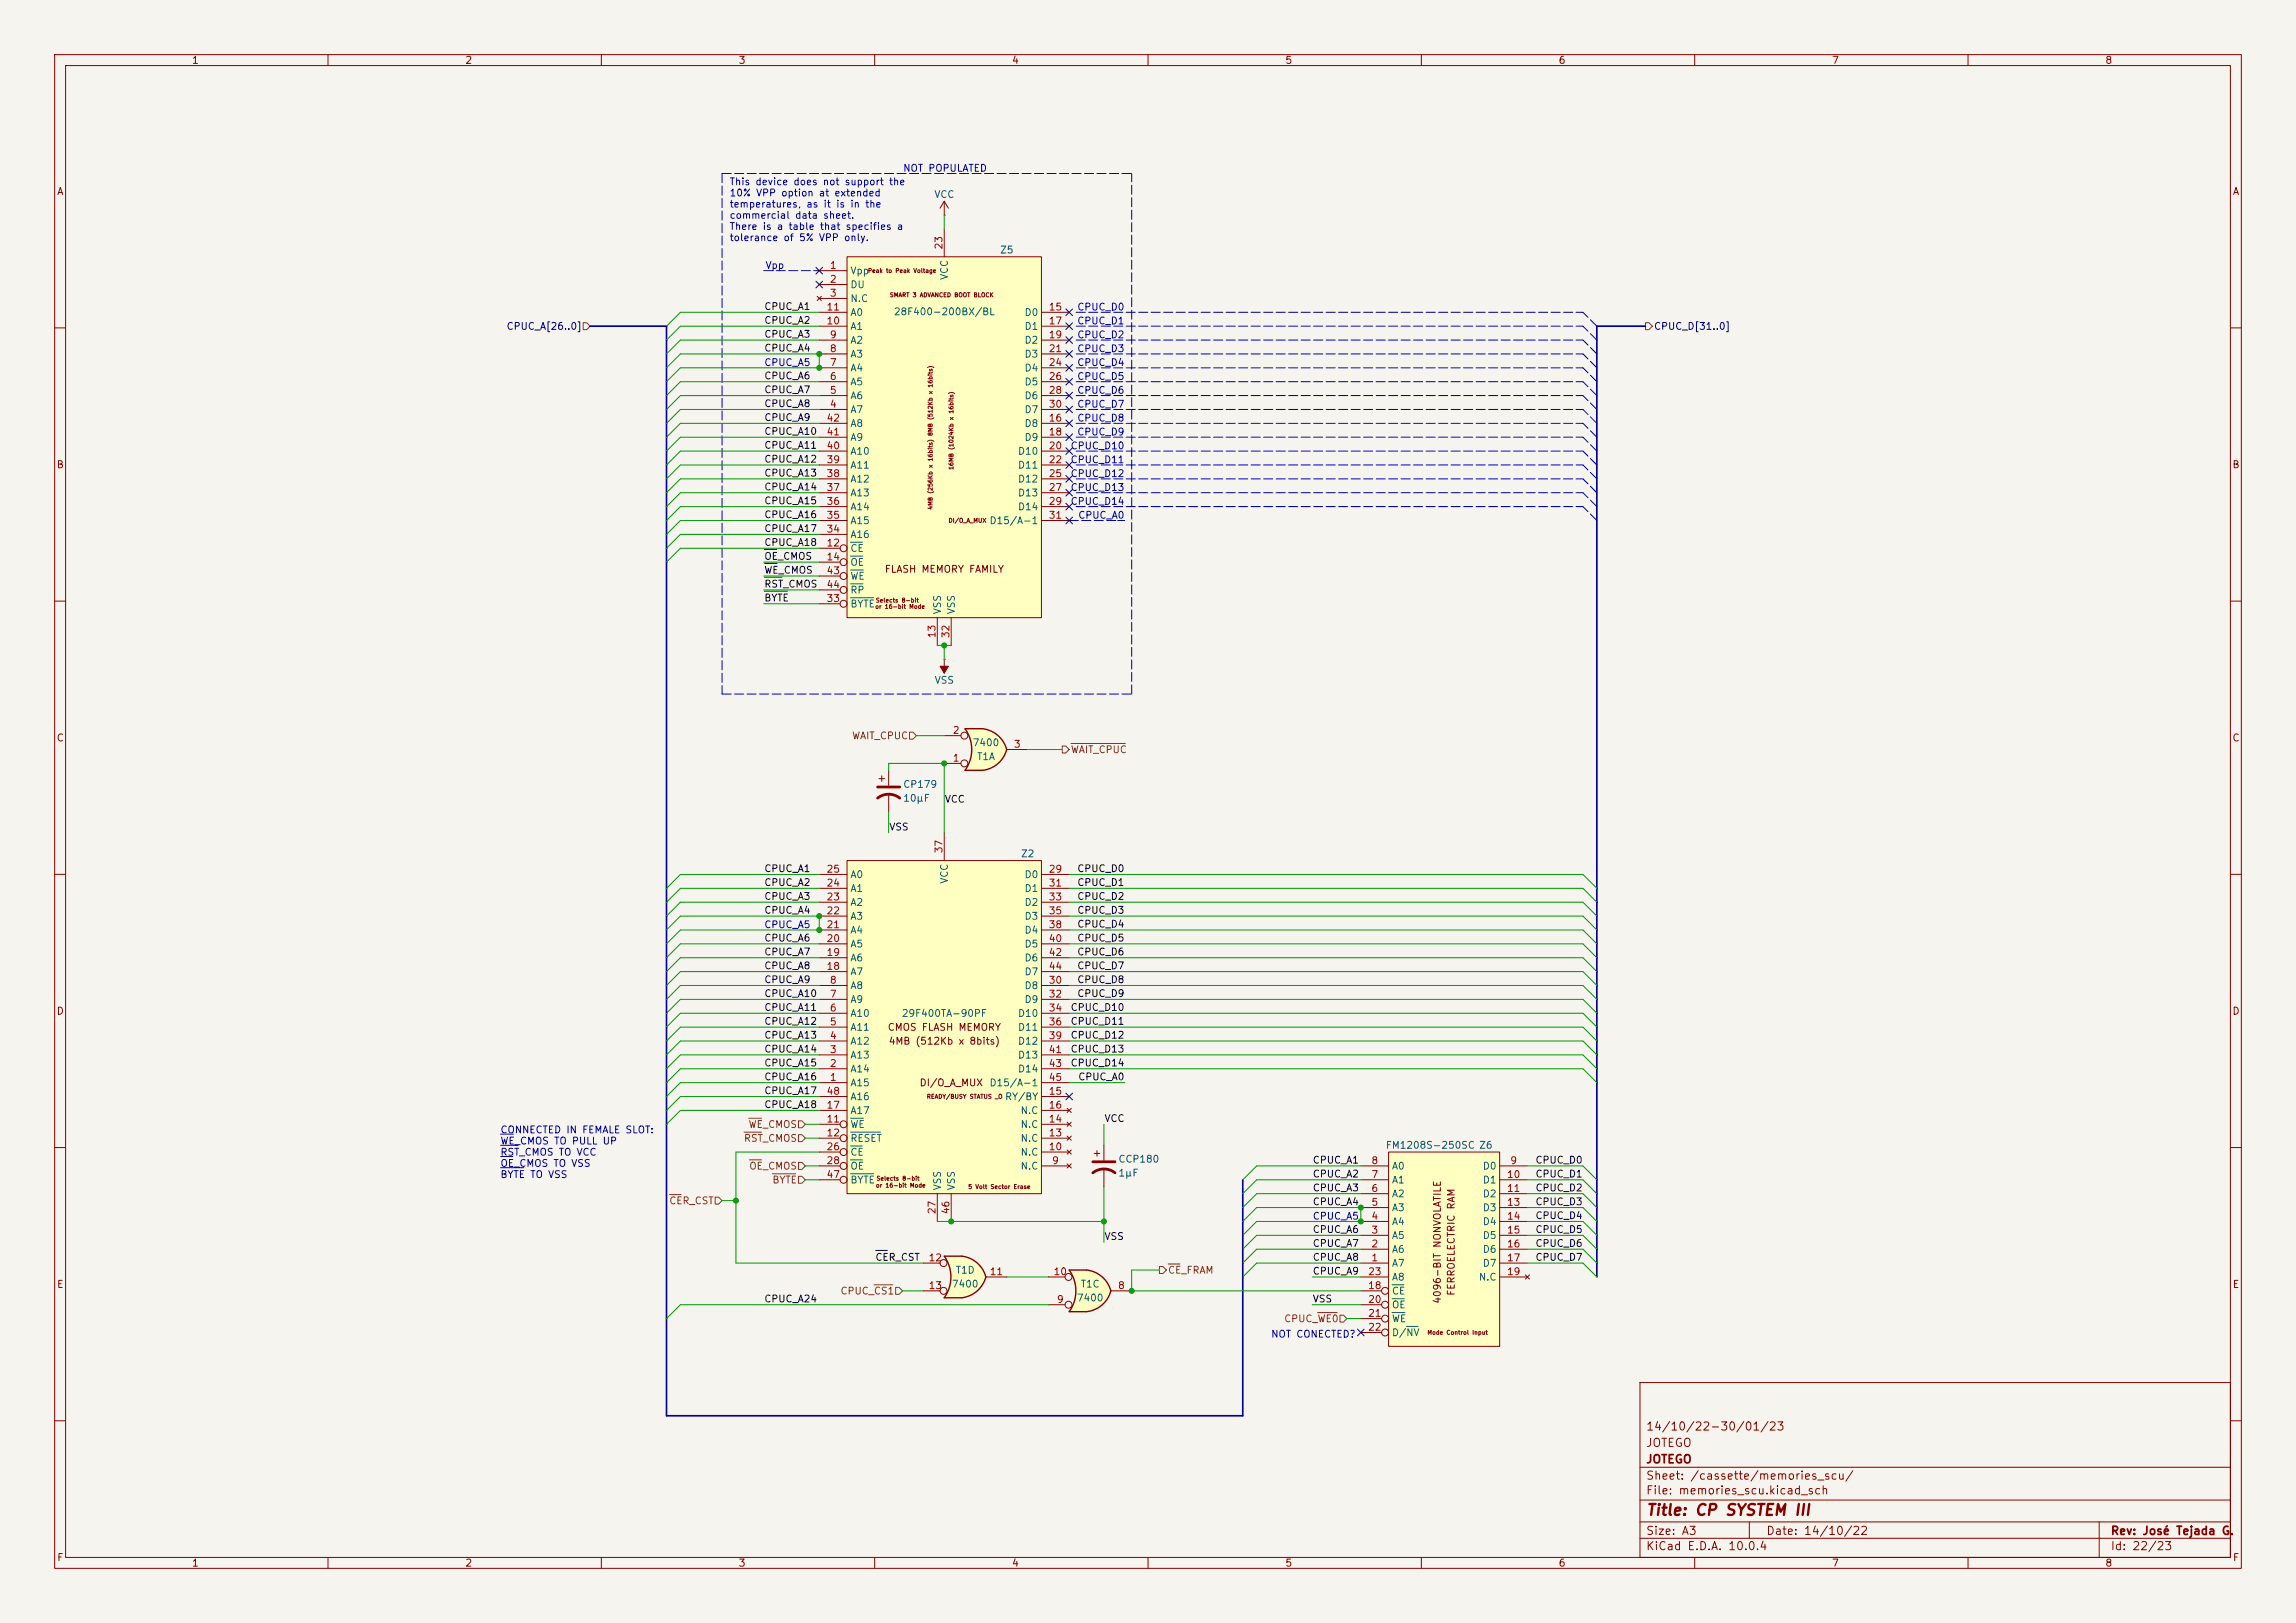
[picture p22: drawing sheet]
<svg xmlns="http://www.w3.org/2000/svg" width="420mm" height="297mm" viewBox="0 0 420 297" stroke-linecap="round" stroke-linejoin="round" font-family="sans-serif">
<defs><g id="words">
<text font-size="2" fill="#840000" x="301" y="277.8">Title: CP SYSTEM III</text>
<g font-size="1.5" fill="#840000">
<text x="301" y="262.1">14/10/22-30/01/23</text>
<text x="301" y="268.1">JOTEGO</text>
<text x="301" y="265.1">JOTEGO</text>
<text x="301" y="273.8">File: memories_scu.kicad_sch</text>
<text x="301" y="271.1">Sheet: /cassette/memories_scu/</text>
<text x="301" y="281.2">Size: A3</text>
<text x="323" y="281.2">Date: 14/10/22</text>
<text x="386" y="281.2">Rev: José Tejada G.</text>
<text x="301" y="284">KiCad E.D.A. 10.0.4</text>
<text x="386" y="284">Id: 22/23</text>
</g>
<g font-size="1.3" fill="#840000">
<text x="35" y="12">1</text>
<text x="85" y="12">2</text>
<text x="135" y="12">3</text>
<text x="185" y="12">4</text>
<text x="235" y="12">5</text>
<text x="285" y="12">6</text>
<text x="335" y="12">7</text>
<text x="385" y="12">8</text>
<text x="10.3" y="36">A</text>
<text x="408.3" y="36">A</text>
<text x="10.3" y="86">B</text>
<text x="408.2" y="86">B</text>
<text x="161.7" y="105.1">FLASH MEMORY FAMILY</text>
<text x="10.3" y="136">C</text>
<text x="408.2" y="136">C</text>
<text x="10.3" y="186">D</text>
<text x="408.2" y="186">D</text>
<text x="162.3" y="188.9">CMOS FLASH MEMORY</text>
<text x="162.5" y="191.5">4MB (512Kb x 8bits)</text>
<text x="168.1" y="199.1">DI/O_A_MUX</text>
<text x="10.3" y="236">E</text>
<text x="263.9" y="238.7" transform="rotate(-90 263.9 238.7)">4096-BIT NONVOLATILE</text>
<text x="266.4" y="237.2" transform="rotate(-90 266.4 237.2)">FERROELECTRIC RAM</text>
<text x="408.3" y="236">E</text>
<text x="10.3" y="286">F</text>
<text x="35" y="287">1</text>
<text x="85" y="287">2</text>
<text x="135" y="287">3</text>
<text x="185" y="287">4</text>
<text x="235" y="287">5</text>
<text x="285" y="287">6</text>
<text x="335" y="287">7</text>
<text x="385" y="287">8</text>
<text x="408.3" y="286">F</text>
</g>
<g font-size="1.3" fill="#0000c2">
<text x="133.3" y="34.2">This device does not support the</text>
<text x="165.1" y="31.7">NOT POPULATED</text>
<text x="133.3" y="36.3">10% VPP option at extended</text>
<text x="133.3" y="38.3">temperatures, as it is in the</text>
<text x="133.3" y="40.3">commercial data sheet.</text>
<text x="133.3" y="42.4">There is a table that specifies a</text>
<text x="133.3" y="44.4">tolerance of 5% VPP only.</text>
<text x="139.9" y="49.5">Vpp</text>
<text x="196.9" y="57.1">CPUC_D0</text>
<text x="196.9" y="59.7">CPUC_D1</text>
<text x="196.9" y="64.7">CPUC_D3</text>
<text x="196.9" y="62.2">CPUC_D2</text>
<text x="139.7" y="67.3">CPUC_A5</text>
<text x="196.9" y="69.8">CPUC_D5</text>
<text x="196.9" y="67.3">CPUC_D4</text>
<text x="196.9" y="72.4">CPUC_D6</text>
<text x="196.9" y="77.4">CPUC_D8</text>
<text x="196.9" y="74.9">CPUC_D7</text>
<text x="195.7" y="82.5">CPUC_D10</text>
<text x="196.9" y="80">CPUC_D9</text>
<text x="195.7" y="87.6">CPUC_D12</text>
<text x="195.7" y="85.1">CPUC_D11</text>
<text x="195.7" y="90.1">CPUC_D13</text>
<text x="195.7" y="92.7">CPUC_D14</text>
<text x="197.1" y="95.2">CPUC_A0</text>
<text x="139.7" y="170.2">CPUC_A5</text>
<text x="91.4" y="207.7">CONNECTED IN FEMALE SLOT:</text>
<text x="91.4" y="209.7">WE_CMOS TO PULL UP</text>
<text x="91.4" y="211.8">RST_CMOS TO VCC</text>
<text x="91.4" y="213.8">OE_CMOS TO VSS</text>
<text x="91.4" y="215.9">BYTE TO VSS</text>
<text x="240" y="223.5">CPUC_A5</text>
<text x="232.4" y="245.1">NOT CONECTED?</text>
</g>
<g font-size="1.3" fill="#006464">
<text x="170.8" y="36.5">VCC</text>
<text x="182.8" y="46.7">Z5</text>
<text x="155.4" y="50.5">Vpp</text>
<text x="155.4" y="53">DU</text>
<text x="173.7" y="51.3" transform="rotate(-90 173.7 51.3)">VCC</text>
<text x="155.4" y="55.6">N.C</text>
<text x="155.4" y="58.1">A0</text>
<text x="163.4" y="58">28F400-200BX/BL</text>
<text x="187.3" y="58.1">D0</text>
<text x="155.4" y="65.7">A3</text>
<text x="155.4" y="63.2">A2</text>
<text x="155.4" y="60.7">A1</text>
<text x="187.3" y="60.7">D1</text>
<text x="187.3" y="63.2">D2</text>
<text x="187.3" y="65.7">D3</text>
<text x="155.4" y="70.8">A5</text>
<text x="155.4" y="68.3">A4</text>
<text x="187.3" y="68.3">D4</text>
<text x="187.3" y="70.8">D5</text>
<text x="155.4" y="75.9">A7</text>
<text x="155.4" y="73.4">A6</text>
<text x="187.3" y="73.4">D6</text>
<text x="187.3" y="75.9">D7</text>
<text x="155.4" y="83.5">A10</text>
<text x="155.4" y="81">A9</text>
<text x="155.4" y="78.4">A8</text>
<text x="186.1" y="83.5">D10</text>
<text x="187.3" y="78.4">D8</text>
<text x="187.3" y="81">D9</text>
<text x="155.4" y="88.6">A12</text>
<text x="155.4" y="86.1">A11</text>
<text x="186.1" y="86.1">D11</text>
<text x="186.1" y="88.6">D12</text>
<text x="155.4" y="93.7">A14</text>
<text x="155.4" y="91.1">A13</text>
<text x="186.1" y="91.1">D13</text>
<text x="186.1" y="93.7">D14</text>
<text x="155.4" y="101.3">CE</text>
<text x="155.4" y="98.8">A16</text>
<text x="155.4" y="96.2">A15</text>
<text x="180.9" y="96.2">D15/A-1</text>
<text x="155.4" y="103.8">OE</text>
<text x="155.4" y="106.4">WE</text>
<text x="155.4" y="111.5">BYTE</text>
<text x="155.4" y="108.9">RP</text>
<text x="172.4" y="112.5" transform="rotate(-90 172.4 112.5)">VSS</text>
<text x="175" y="112.5" transform="rotate(-90 175 112.5)">VSS</text>
<text x="170.9" y="125.4">VSS</text>
<text x="177.8" y="136.9">7400</text>
<text x="178.6" y="139.4">T1A</text>
<text x="165.1" y="144.5">CP179</text>
<text x="165.1" y="147">10μF</text>
<text x="155.4" y="161">A0</text>
<text x="173.7" y="161.8" transform="rotate(-90 173.7 161.8)">VCC</text>
<text x="186.6" y="157.2">Z2</text>
<text x="187.3" y="161">D0</text>
<text x="155.4" y="166.1">A2</text>
<text x="155.4" y="163.5">A1</text>
<text x="187.3" y="163.5">D1</text>
<text x="187.3" y="166.1">D2</text>
<text x="155.4" y="173.7">A5</text>
<text x="155.4" y="171.2">A4</text>
<text x="155.4" y="168.6">A3</text>
<text x="187.3" y="168.6">D3</text>
<text x="187.3" y="171.2">D4</text>
<text x="187.3" y="173.7">D5</text>
<text x="155.4" y="178.8">A7</text>
<text x="155.4" y="176.2">A6</text>
<text x="187.3" y="176.2">D6</text>
<text x="187.3" y="178.8">D7</text>
<text x="155.4" y="183.9">A9</text>
<text x="155.4" y="181.3">A8</text>
<text x="187.3" y="181.3">D8</text>
<text x="187.3" y="183.9">D9</text>
<text x="155.4" y="191.5">A12</text>
<text x="155.4" y="188.9">A11</text>
<text x="155.4" y="186.4">A10</text>
<text x="164.8" y="186.4">29F400TA-90PF</text>
<text x="186.1" y="186.4">D10</text>
<text x="186.1" y="188.9">D11</text>
<text x="186.1" y="191.5">D12</text>
<text x="155.4" y="196.6">A14</text>
<text x="155.4" y="194">A13</text>
<text x="186.1" y="194">D13</text>
<text x="186.1" y="196.6">D14</text>
<text x="155.4" y="199.1">A15</text>
<text x="155.4" y="201.6">A16</text>
<text x="180.9" y="199.1">D15/A-1</text>
<text x="183.7" y="201.6">RY/BY</text>
<text x="155.4" y="206.7">WE</text>
<text x="155.4" y="209.3">RESET</text>
<text x="155.4" y="204.2">A17</text>
<text x="186.6" y="209.3">N.C</text>
<text x="186.6" y="206.7">N.C</text>
<text x="186.6" y="204.2">N.C</text>
<text x="155.4" y="211.8">CE</text>
<text x="155.4" y="214.3">OE</text>
<text x="186.6" y="214.3">N.C</text>
<text x="186.6" y="211.8">N.C</text>
<text x="204.5" y="213.1">CCP180</text>
<text x="204.5" y="215.6">1µF</text>
<text x="253.4" y="210.5">FM1208S-250SC Z6</text>
<text x="254.5" y="214.3">A0</text>
<text x="271.1" y="214.3">D0</text>
<text x="155.4" y="216.9">BYTE</text>
<text x="172.4" y="217.9" transform="rotate(-90 172.4 217.9)">VSS</text>
<text x="175" y="217.9" transform="rotate(-90 175 217.9)">VSS</text>
<text x="254.5" y="222">A3</text>
<text x="254.5" y="219.4">A2</text>
<text x="254.5" y="216.9">A1</text>
<text x="271.1" y="216.9">D1</text>
<text x="271.1" y="219.4">D2</text>
<text x="271.1" y="222">D3</text>
<text x="254.5" y="227">A5</text>
<text x="254.5" y="224.5">A4</text>
<text x="271.1" y="224.5">D4</text>
<text x="271.1" y="227">D5</text>
<text x="174.7" y="233.4">T1D</text>
<text x="254.5" y="232.1">A7</text>
<text x="254.5" y="229.6">A6</text>
<text x="271.1" y="229.6">D6</text>
<text x="271.1" y="232.1">D7</text>
<text x="174" y="235.9">7400</text>
<text x="196.9" y="238.5">7400</text>
<text x="197.6" y="235.9">T1C</text>
<text x="254.5" y="237.2">CE</text>
<text x="254.5" y="239.7">OE</text>
<text x="254.5" y="234.7">A8</text>
<text x="270.4" y="234.7">N.C</text>
<text x="254.5" y="242.3">WE</text>
<text x="254.5" y="244.8">D/NV</text>
</g>
<g font-size="1.3" fill="#a90000">
<text x="172.7" y="45.8" transform="rotate(-90 172.7 45.8)">23</text>
<text x="151.7" y="49.5">1</text>
<text x="151.7" y="52">2</text>
<text x="151.1" y="59.7">10</text>
<text x="151.1" y="57.1">11</text>
<text x="151.7" y="54.6">3</text>
<text x="191.7" y="57.1">15</text>
<text x="191.7" y="59.7">17</text>
<text x="151.7" y="64.7">8</text>
<text x="151.7" y="62.2">9</text>
<text x="191.7" y="62.2">19</text>
<text x="191.7" y="64.7">21</text>
<text x="151.7" y="69.8">6</text>
<text x="151.7" y="67.3">7</text>
<text x="191.7" y="67.3">24</text>
<text x="191.7" y="69.8">26</text>
<text x="151.1" y="77.4">42</text>
<text x="151.7" y="74.9">4</text>
<text x="151.7" y="72.4">5</text>
<text x="191.7" y="77.4">16</text>
<text x="191.7" y="72.4">28</text>
<text x="191.7" y="74.9">30</text>
<text x="151.1" y="82.5">40</text>
<text x="151.1" y="80">41</text>
<text x="191.7" y="80">18</text>
<text x="191.7" y="82.5">20</text>
<text x="151.1" y="87.6">38</text>
<text x="151.1" y="85.1">39</text>
<text x="191.7" y="85.1">22</text>
<text x="191.7" y="87.6">25</text>
<text x="151.1" y="95.2">35</text>
<text x="151.1" y="92.7">36</text>
<text x="151.1" y="90.1">37</text>
<text x="191.7" y="90.1">27</text>
<text x="191.7" y="92.7">29</text>
<text x="191.7" y="95.2">31</text>
<text x="151.1" y="100.3">12</text>
<text x="151.1" y="97.8">34</text>
<text x="151.1" y="102.8">14</text>
<text x="151.1" y="105.4">43</text>
<text x="151.1" y="107.9">44</text>
<text x="151.1" y="110.5">33</text>
<text x="171.4" y="116.9" transform="rotate(-90 171.4 116.9)">13</text>
<text x="174" y="116.9" transform="rotate(-90 174 116.9)">32</text>
<text x="174.2" y="134.6">2</text>
<text x="185.3" y="137.1">3</text>
<text x="174.2" y="139.7">1</text>
<text x="151.1" y="160">25</text>
<text x="172.7" y="156.3" transform="rotate(-90 172.7 156.3)">37</text>
<text x="191.7" y="160">29</text>
<text x="151.1" y="167.6">22</text>
<text x="151.1" y="165.1">23</text>
<text x="151.1" y="162.5">24</text>
<text x="191.7" y="162.5">31</text>
<text x="191.7" y="165.1">33</text>
<text x="191.7" y="167.6">35</text>
<text x="151.1" y="172.7">20</text>
<text x="151.1" y="170.2">21</text>
<text x="191.7" y="170.2">38</text>
<text x="191.7" y="172.7">40</text>
<text x="151.1" y="177.8">18</text>
<text x="151.1" y="175.2">19</text>
<text x="191.7" y="175.2">42</text>
<text x="191.7" y="177.8">44</text>
<text x="151.7" y="185.4">6</text>
<text x="151.7" y="182.9">7</text>
<text x="151.7" y="180.3">8</text>
<text x="191.7" y="180.3">30</text>
<text x="191.7" y="182.9">32</text>
<text x="191.7" y="185.4">34</text>
<text x="151.7" y="190.5">4</text>
<text x="151.7" y="187.9">5</text>
<text x="191.7" y="187.9">36</text>
<text x="191.7" y="190.5">39</text>
<text x="151.7" y="195.6">2</text>
<text x="151.7" y="193">3</text>
<text x="191.7" y="193">41</text>
<text x="191.7" y="195.6">43</text>
<text x="151.1" y="203.2">17</text>
<text x="151.1" y="200.6">48</text>
<text x="151.7" y="198.1">1</text>
<text x="191.7" y="200.6">15</text>
<text x="191.7" y="203.2">16</text>
<text x="191.7" y="198.1">45</text>
<text x="151.1" y="205.7">11</text>
<text x="151.1" y="208.3">12</text>
<text x="191.7" y="208.3">13</text>
<text x="191.7" y="205.7">14</text>
<text x="151.1" y="210.8">26</text>
<text x="151.1" y="213.3">28</text>
<text x="151.1" y="215.9">47</text>
<text x="191.7" y="210.8">10</text>
<text x="192.3" y="213.3">9</text>
<text x="250.8" y="215.9">7</text>
<text x="250.8" y="213.3">8</text>
<text x="275.5" y="215.9">10</text>
<text x="276.2" y="213.3">9</text>
<text x="250.8" y="221">5</text>
<text x="250.8" y="218.4">6</text>
<text x="275.5" y="218.4">11</text>
<text x="275.5" y="221">13</text>
<text x="171.4" y="222.3" transform="rotate(-90 171.4 222.3)">27</text>
<text x="174" y="222.3" transform="rotate(-90 174 222.3)">46</text>
<text x="250.8" y="226">3</text>
<text x="250.8" y="223.5">4</text>
<text x="275.5" y="223.5">14</text>
<text x="275.5" y="226">15</text>
<text x="169.8" y="231.1">12</text>
<text x="180.9" y="233.7">11</text>
<text x="192.6" y="233.7">10</text>
<text x="250.1" y="233.7">23</text>
<text x="250.8" y="231.1">1</text>
<text x="250.8" y="228.6">2</text>
<text x="275.5" y="228.6">16</text>
<text x="275.5" y="231.1">17</text>
<text x="275.5" y="233.7">19</text>
<text x="169.8" y="236.2">13</text>
<text x="193.2" y="238.7">9</text>
<text x="204.4" y="236.2">8</text>
<text x="250.1" y="236.2">18</text>
<text x="250.1" y="238.7">20</text>
<text x="250.1" y="241.3">21</text>
<text x="250.1" y="243.8">22</text>
</g>
<g font-size="1.3" fill="#0f0f0f">
<text x="139.7" y="57">CPUC_A1</text>
<text x="139.7" y="59.6">CPUC_A2</text>
<text x="139.7" y="62.1">CPUC_A3</text>
<text x="139.7" y="64.6">CPUC_A4</text>
<text x="139.7" y="69.7">CPUC_A6</text>
<text x="139.7" y="74.8">CPUC_A8</text>
<text x="139.7" y="72.3">CPUC_A7</text>
<text x="139.7" y="77.3">CPUC_A9</text>
<text x="139.7" y="79.9">CPUC_A10</text>
<text x="139.7" y="82.4">CPUC_A11</text>
<text x="139.7" y="85">CPUC_A12</text>
<text x="139.7" y="87.5">CPUC_A13</text>
<text x="139.7" y="90">CPUC_A14</text>
<text x="139.7" y="92.6">CPUC_A15</text>
<text x="139.7" y="95.1">CPUC_A16</text>
<text x="139.7" y="97.7">CPUC_A17</text>
<text x="139.7" y="100.2">CPUC_A18</text>
<text x="139.7" y="105.3">WE_CMOS</text>
<text x="139.7" y="107.8">RST_CMOS</text>
<text x="139.7" y="102.7">OE_CMOS</text>
<text x="139.7" y="110.4">BYTE</text>
<text x="172.7" y="147.2">VCC</text>
<text x="162.6" y="152.3">VSS</text>
<text x="139.7" y="159.9">CPUC_A1</text>
<text x="196.9" y="159.9">CPUC_D0</text>
<text x="139.7" y="162.4">CPUC_A2</text>
<text x="139.7" y="165">CPUC_A3</text>
<text x="139.7" y="167.5">CPUC_A4</text>
<text x="196.9" y="167.5">CPUC_D3</text>
<text x="196.9" y="162.4">CPUC_D1</text>
<text x="196.9" y="165">CPUC_D2</text>
<text x="139.7" y="172.6">CPUC_A6</text>
<text x="196.9" y="170.1">CPUC_D4</text>
<text x="196.9" y="172.6">CPUC_D5</text>
<text x="139.7" y="175.1">CPUC_A7</text>
<text x="139.7" y="177.7">CPUC_A8</text>
<text x="196.9" y="177.7">CPUC_D7</text>
<text x="196.9" y="175.1">CPUC_D6</text>
<text x="139.7" y="185.3">CPUC_A11</text>
<text x="139.7" y="182.8">CPUC_A10</text>
<text x="139.7" y="180.2">CPUC_A9</text>
<text x="195.7" y="185.3">CPUC_D10</text>
<text x="196.9" y="180.2">CPUC_D8</text>
<text x="196.9" y="182.8">CPUC_D9</text>
<text x="139.7" y="190.4">CPUC_A13</text>
<text x="139.7" y="187.8">CPUC_A12</text>
<text x="195.7" y="187.8">CPUC_D11</text>
<text x="195.7" y="190.4">CPUC_D12</text>
<text x="139.7" y="198">CPUC_A16</text>
<text x="139.7" y="195.5">CPUC_A15</text>
<text x="139.7" y="192.9">CPUC_A14</text>
<text x="195.7" y="192.9">CPUC_D13</text>
<text x="195.7" y="195.5">CPUC_D14</text>
<text x="197.1" y="198">CPUC_A0</text>
<text x="139.7" y="200.5">CPUC_A17</text>
<text x="139.7" y="203.1">CPUC_A18</text>
<text x="201.9" y="205.6">VCC</text>
<text x="240" y="215.8">CPUC_A2</text>
<text x="240" y="213.2">CPUC_A1</text>
<text x="280.8" y="213.2">CPUC_D0</text>
<text x="280.8" y="215.8">CPUC_D1</text>
<text x="240" y="218.3">CPUC_A3</text>
<text x="240" y="220.9">CPUC_A4</text>
<text x="280.8" y="218.3">CPUC_D2</text>
<text x="280.8" y="220.9">CPUC_D3</text>
<text x="201.9" y="227.2">VSS</text>
<text x="240" y="225.9">CPUC_A6</text>
<text x="280.8" y="223.4">CPUC_D4</text>
<text x="280.8" y="225.9">CPUC_D5</text>
<text x="160" y="231">CER_CST</text>
<text x="240" y="231">CPUC_A8</text>
<text x="240" y="233.6">CPUC_A9</text>
<text x="240" y="228.5">CPUC_A7</text>
<text x="280.8" y="231">CPUC_D7</text>
<text x="280.8" y="228.5">CPUC_D6</text>
<text x="139.7" y="238.6">CPUC_A24</text>
<text x="240" y="238.6">VSS</text>
</g>
<g font-size="1.3" fill="#000084">
<text x="92.6" y="60.7">CPUC_A[26..0]</text>
<text x="302.5" y="60.7">CPUC_D[31..0]</text>
</g>
<g font-size="1.3" fill="#725600">
<text x="155.8" y="135.6">WAIT_CPUC</text>
<text x="195.8" y="138.1">WAIT_CPUC</text>
<text x="136" y="209.3">RST_CMOS</text>
<text x="136.8" y="206.7">WE_CMOS</text>
<text x="136.9" y="214.3">OE_CMOS</text>
<text x="122.3" y="220.7">CER_CST</text>
<text x="141.2" y="216.9">BYTE</text>
<text x="213.6" y="233.4">CE_FRAM</text>
<text x="153.6" y="237.2">CPUC_CS1</text>
<text x="234.8" y="242.3">CPUC_WE0</text>
</g>
<g font-size=".8" fill="#840000">
<text x="158.7" y="50.1">Peak to Peak Voltage</text>
<text x="162.7" y="54.6">SMART 3 ADVANCED BOOT BLOCK</text>
<text x="174.6" y="86.1" transform="rotate(-90 174.6 86.1)">16MB (1024Kb x 16bits)</text>
<text x="170.8" y="93.4" transform="rotate(-90 170.8 93.4)">4MB (256Kb x 16bits) 8MB (512Kb x 16bits)</text>
<text x="173.4" y="95.8">DI/O_A_MUX</text>
<text x="160" y="111.6">or 16-bit Mode</text>
<text x="160.1" y="110.4">Selects 8-bit</text>
<text x="169.4" y="201.2">READY/BUSY STATUS _O</text>
<text x="160.1" y="217.5">or 16-bit Mode</text>
<text x="160.2" y="216.2">Selects 8-bit</text>
<text x="177" y="217.8">5 Volt Sector Erase</text>
<text x="261" y="244.4">Mode Control Input</text>
</g>
</g></defs>
<path d="M0 0h420v297h-420z" fill="#f5f4ef" stroke="#f5f4ef" stroke-width=".18"/>
<g fill="none" stroke="#840000" stroke-width=".18">
<path d="M10 10h400v277h-400zM12 12h396v273h-396zM60 10v2M110 10v2M160 10v2M210 10v2M260 10v2M310 10v2M360 10v2M10 60h2M408 60h2M10 110h2"/>
<path d="M408 110h2M10 160h2M408 160h2M10 210h2M408 210h2M300 253h108v32h-108zM10 260h2M300 278.5h108M300 274.5h108M300 268.5h108M320 278.5v3M384 278.5v6.5"/>
<path d="M408 260h2M60 285v2M110 285v2M160 285v2M210 285v2M260 285v2M300 281.5h108M310 285v2M360 285v2"/>
</g>
<path d="M254 210.8h20.3v35.6h-20.3z" fill="#ffffc2"/>
<g fill="none" stroke="#840000" stroke-width=".18">
<path d="M248.9 218.4h5.1M248.9 215.9h5.1M248.9 213.4h5.1M254 210.8h20.3v35.6h-20.3zM274.3 218.4h5.1M274.3 215.9h5.1M274.3 213.4h5.1M248.9 231.1h5.1M248.9 228.6h5.1M248.9 226.1h5.1M248.9 223.5h5.1M248.9 221h5.1"/>
<path d="M248.9 236.2h3.8M248.9 233.7h5.1M248.9 238.8h3.8M274.3 231.1h5.1M274.3 228.6h5.1M274.3 226.1h5.1M274.3 223.5h5.1M274.3 221h5.1M274.3 233.7h5.1M279 233.3l.8 .8M279.8 233.3l-.8 .8M248.9 241.3h3.8"/>
<path d="M248.9 243.8h3.8"/>
<circle cx="253.4" cy="236.2" r=".63"/>
<circle cx="253.4" cy="238.8" r=".63"/>
<circle cx="253.4" cy="241.3" r=".63"/>
<circle cx="253.4" cy="243.8" r=".63"/>
</g>
<path d="M254.6 235.1h2.2M254.6 237.7h2.3M254.6 240.2h2.4M257.2 242.7h2.2" fill="none" stroke="#006464" stroke-width=".18"/>
<path d="M176.5 133.4h3.2M176.5 141h3.2" fill="none" stroke="#ffffc2" stroke-width=".18"/>
<g fill="#ffffc2" stroke="#ffffc2" stroke-width=".18">
<path d="M179.7 133.3a5.2 5.2 0 0 1 4.4 3.9l-5 1.3z"/>
<path d="M179.2 135.9l4.9 1.3a5.1 5.1 0 0 1-4.4 3.8z"/>
</g>
<path d="M176.5 133.4h3.2v7.6h-3.2a6.6 6.6 0 0 0 0-7.6z" fill="#ffffc2"/>
<path d="M176.5 133.4h3.2a5.2 5.2 0 0 1 4.4 3.8 5.2 5.2 0 0 1-4.4 3.8h-3.2a6.6 6.6 0 0 0 0-7.6z" fill="none" stroke="#840000" stroke-width=".25"/>
<g fill="none" stroke="#840000" stroke-width=".18">
<path d="M172.7 139.7h3.1M172.7 134.6h3.1M184.1 137.2h3.9"/>
<circle cx="176.4" cy="139.7" r=".63"/>
<circle cx="176.4" cy="134.6" r=".63"/>
</g>
<path d="M154.9 157.5h35.6v60.9h-35.6z" fill="#ffffc2"/>
<g fill="none" stroke="#840000" stroke-width=".18">
<path d="M154.9 157.5h35.6v60.9h-35.6zM160.8 142.5h1M161.3 142v1M162.6 141v2.8M162.6 145.3v3.3M172.7 152.4v5.1M149.9 177.8h5M149.9 175.3h5M149.9 172.7h5M149.9 170.2h5M149.9 167.6h5M149.9 165.1h5"/>
<path d="M149.9 162.6h5M149.9 160h5M190.5 177.8h5.1M190.5 175.3h5.1M190.5 172.7h5.1M190.5 170.2h5.1M190.5 167.6h5.1M190.5 165.1h5.1M190.5 162.6h5.1M190.5 160h5.1M149.9 198.1h5M149.9 195.6h5"/>
<path d="M149.9 193h5M149.9 190.5h5M149.9 188h5M149.9 185.4h5M149.9 182.9h5M149.9 180.3h5M190.5 198.1h5.1M190.5 195.6h5.1M190.5 193h5.1M190.5 190.5h5.1M190.5 188h5.1M190.5 185.4h5.1"/>
<path d="M190.5 182.9h5.1M190.5 180.3h5.1M149.9 213.4h3.8M149.9 210.8h3.8M149.9 205.7h3.8M149.9 208.3h3.8M149.9 200.7h5M149.9 203.2h5M149.9 215.9h3.8M171.4 218.4v5.1M174 218.4v5.1M190.5 213.4h5.1"/>
<path d="M190.5 210.8h5.1M190.5 205.7h5.1M190.5 208.3h5.1M190.5 200.7h5.1M190.5 203.2h5.1M195.2 213l.8 .7M195.2 210.4l.8 .8M195.2 207.9l.8 .8M195.2 205.4l.8 .7M195.2 202.8l.8 .8M196 213l-.8 .7M196 210.4l-.8 .8"/>
<path d="M196 207.9l-.8 .8M196 205.4l-.8 .7M196 202.8l-.8 .8"/>
<circle cx="154.3" cy="205.7" r=".63"/>
<circle cx="154.3" cy="213.4" r=".63"/>
<circle cx="154.3" cy="208.3" r=".63"/>
<circle cx="154.3" cy="210.8" r=".63"/>
<circle cx="154.3" cy="215.9" r=".63"/>
</g>
<path d="M155.6 204.6h2.3M155.6 207.2h5.5M155.6 209.7h2.1M155.6 212.3h2.2M155.6 214.8h4.2" fill="none" stroke="#006464" stroke-width=".18"/>
<path d="M160.5 146.1a3.3 3.3 0 0 1 4.1 0M160.5 144h4.1" fill="none" stroke="#840000" stroke-width=".51"/>
<path d="M154.9 47h35.6v66h-35.6z" fill="#ffffc2"/>
<g fill="none" stroke="#840000" stroke-width=".18">
<path d="M172.7 39.4h.1M172.7 36.8v2.6M172.7 36.8l-.7 1.3M172.7 36.8l.8 1.3M149.5 54.2l.7 .8M149.9 49.5h5M149.9 52.1h5M149.9 54.6h5M149.9 59.7h5M149.9 57.2h5M150.2 54.2l-.7 .8M154.9 47h35.6v66h-35.6z"/>
<path d="M172.7 41.9v5.1M190.5 59.7h5.1M190.5 57.2h5.1M149.9 74.9h5M149.9 72.4h5M149.9 69.9h5M149.9 67.3h5M149.9 64.8h5M149.9 62.2h5M149.9 77.5h5M190.5 74.9h5.1M190.5 72.4h5.1"/>
<path d="M190.5 69.9h5.1M190.5 67.3h5.1M190.5 64.8h5.1M190.5 62.2h5.1M190.5 77.5h5.1M149.9 80h5M149.9 82.6h5M149.9 85.1h5M149.9 87.6h5M149.9 90.2h5M149.9 92.7h5M149.9 95.3h5"/>
<path d="M149.9 97.8h5M190.5 80h5.1M190.5 82.6h5.1M190.5 85.1h5.1M190.5 87.6h5.1M190.5 90.2h5.1M190.5 92.7h5.1M190.5 95.3h5.1M149.9 100.3h3.8M149.9 102.9h3.8M149.9 110.5h3.8M149.9 105.4h3.8"/>
<path d="M149.9 108h3.8M171.4 113v5.1M174 113v5.1M200.2 211.1h1M200.7 210.6v1M201.9 209.6v2.7M201.9 213.9v3.3"/>
<circle cx="154.3" cy="100.3" r=".63"/>
<circle cx="154.3" cy="102.9" r=".63"/>
<circle cx="154.3" cy="107.9" r=".63"/>
<circle cx="154.3" cy="110.5" r=".63"/>
<circle cx="154.3" cy="105.4" r=".63"/>
</g>
<path d="M155.6 99.2h2.1M155.6 101.8h2.2M155.6 109.4h4.2M155.6 104.3h2.3M155.6 106.8h2.3" fill="none" stroke="#006464" stroke-width=".18"/>
<path d="M199.9 214.6a3.3 3.3 0 0 1 4.1 0M199.9 212.6h4.1" fill="none" stroke="#840000" stroke-width=".51"/>
<path d="M195.6 232.4h3.2M195.6 240h3.2" fill="none" stroke="#ffffc2" stroke-width=".18"/>
<g fill="#ffffc2" stroke="#ffffc2" stroke-width=".18">
<path d="M198.8 232.4a5.2 5.2 0 0 1 4.4 3.8l-5 1.4z"/>
<path d="M198.2 234.9l5 1.3a5.1 5.1 0 0 1-4.4 3.8z"/>
</g>
<path d="M195.6 232.4h3.2v7.6h-3.2a6.6 6.6 0 0 0 0-7.6z" fill="#ffffc2"/>
<path d="M198.8 232.4h-3.2a6.6 6.6 0 0 1 0 7.6h3.2M198.8 232.4a5.2 5.2 0 0 1 4.4 3.8 5.2 5.2 0 0 1-4.4 3.8" fill="none" stroke="#840000" stroke-width=".25"/>
<g fill="none" stroke="#840000" stroke-width=".18">
<path d="M172.7 120.7h.1M172.7 120.7v2.5M191.8 238.8h3M191.8 233.7h3M203.2 236.2h3.8"/>
<circle cx="195.5" cy="238.8" r=".63"/>
<circle cx="195.5" cy="233.7" r=".63"/>
</g>
<path d="M172 121.9h1.5l-.8 1.3z" fill="#840000" stroke="#840000" stroke-width=".18"/>
<path d="M172.7 229.9h3.2M172.7 237.5h3.2" fill="none" stroke="#ffffc2" stroke-width=".18"/>
<g fill="#ffffc2" stroke="#ffffc2" stroke-width=".18">
<path d="M175.3 232.3l5 1.4a5.2 5.2 0 0 1-4.4 3.8z"/>
<path d="M175.9 229.9a5.1 5.1 0 0 1 4.4 3.8l-4.9 1.3z"/>
</g>
<path d="M172.7 229.9h3.2v7.6h-3.2a6.7 6.7 0 0 0 0-7.6z" fill="#ffffc2"/>
<path d="M175.9 229.9h-3.2a6.6 6.6 0 0 1 0 7.6h3.2M175.9 229.9a5.1 5.1 0 0 1 4.4 3.8M180.3 233.7a5.2 5.2 0 0 1-4.4 3.8" fill="none" stroke="#840000" stroke-width=".25"/>
<g fill="none" stroke="#840000" stroke-width=".18">
<path d="M168.9 231.1h3.1M168.9 236.2h3.1M180.3 233.7h3.8"/>
<circle cx="172.6" cy="236.2" r=".63"/>
<circle cx="172.6" cy="231.1" r=".63"/>
</g>
<g fill="none" stroke="#725600" stroke-width=".18">
<path d="M106.7 59.1h.6l.6 .6-.6 .6h-.6zM301 59.1h.6l.7 .6-.7 .6h-.6zM166.4 134h.6l.6 .6-.6 .7h-.6zM194.3 136.5h.6l.7 .7-.7 .6h-.6zM195.9 136.1h10M122.4 218.6h2.2M130.8 219.1h.6l.7 .6-.7 .6h-.6zM136.1 207.2h3.2M137 204.6h2.3M137.1 212.3h2.2M141.3 214.8h4.2M146 207.6h.7l.6 .7-.6 .6h-.7z"/>
<path d="M146 212.7h.7l.6 .7-.6 .6h-.7zM146 205.1h.7l.6 .6-.6 .7h-.7zM146 215.3h.7l.6 .6-.6 .6h-.7zM159.9 235.1h3.4M163.8 235.6h.7l.6 .6-.6 .7h-.7zM212.1 231.8h.6l.7 .6-.7 .6h-.6zM213.7 231.3h2.1M241 240.2h3.6M245.1 240.7h.6l.7 .6-.7 .6h-.6z"/>
</g>
<path d="M139.8 103.1h2.4M139.8 108.2h4.2M139.8 105.6h3.2M139.8 100.6h2.3M160.1 228.8h2.2" fill="none" stroke="#0f0f0f" stroke-width=".18"/>
<g fill="none" stroke="#0000c2" stroke-width=".18" stroke-dasharray="1.7 .6">
<path d="M132.1 31.8h74.9M132.1 31.8v95.2M139.7 49.5h10.2M196.8 57.2h92.8M196.8 59.7h92.8M292.1 59.7l-2.5-2.5M196.8 67.3h92.8M196.8 64.8h92.8M196.8 62.2h92.8M196.8 69.9h92.8M196.8 72.4h92.8M196.8 74.9h92.8"/>
<path d="M196.8 77.5h92.8M292.1 69.9l-2.5-2.6M292.1 77.5l-2.5-2.6M292.1 74.9l-2.5-2.5M292.1 64.8l-2.5-2.6M292.1 62.2l-2.5-2.5M292.1 67.3l-2.5-2.5M292.1 72.4l-2.5-2.5M195.6 95.3h8.9M196.8 80h92.8M196.8 85.1h92.8M196.8 82.6h92.8"/>
<path d="M196.8 90.2h92.8M196.8 92.7h92.8M196.8 87.6h92.8M204.5 95.3h1.2M292.1 90.2l-2.5-2.6M292.1 85.1l-2.5-2.5M292.1 92.7l-2.5-2.5M292.1 95.3l-2.5-2.6M292.1 80l-2.5-2.5M292.1 87.6l-2.5-2.5M292.1 82.6l-2.5-2.6M132.1 127h74.9"/>
<path d="M207 127v-95.2"/>
</g>
<path d="M107.9 59.7h14v199.4h105.4v-43.2M301 59.7h-8.9v174" fill="none" stroke="#000084" stroke-width=".3"/>
<g fill="none" stroke="#009600" stroke-width=".18">
<path d="M172.7 39.4v2.5M149.9 59.7h-25.4l-2.6 2.5M149.9 57.2h-25.4l-2.6 2.5M121.9 67.3l2.6-2.5h25.4v2.5h-25.4l-2.6 2.6M149.9 72.4h-25.4l-2.6 2.5M149.9 74.9h-25.4l-2.6 2.6M149.9 62.2h-25.4l-2.6 2.6M149.9 77.5h-25.4l-2.6 2.5M149.9 69.9h-25.4l-2.6 2.5M149.9 87.6h-25.4l-2.6 2.6M149.9 92.7h-25.4l-2.6 2.6M149.9 82.6h-25.4l-2.6 2.5"/>
<path d="M149.9 85.1h-25.4l-2.6 2.5M149.9 95.3h-25.4l-2.6 2.5M149.9 90.2h-25.4l-2.6 2.5M149.9 97.8h-25.4l-2.6 2.5M149.9 80h-25.4l-2.6 2.6M139.7 108h10.2M139.7 105.4h10.2M139.7 110.5h10.2M139.7 102.9h10.2M149.9 100.3h-25.4l-2.6 2.6M171.4 118.1h2.6M172.7 118.1v2.6"/>
<path d="M167.6 134.6h5.1M188 137.2h6.3M162.6 141v-1.3h10.1v12.7M162.6 148.6v3.8M121.9 170.2l2.6-2.6h25.4v2.6h-25.4l-2.6 2.5M149.9 172.7h-25.4l-2.6 2.6M149.9 177.8h-25.4l-2.6 2.5M149.9 160h-25.4l-2.6 2.6M149.9 162.6h-25.4l-2.6 2.5M149.9 175.3h-25.4l-2.6 2.5M149.9 165.1h-25.4l-2.6 2.5M195.6 172.7h94l2.5 2.6"/>
<path d="M195.6 170.2h94l2.5 2.5M195.6 167.6h94l2.5 2.6M195.6 177.8h94l2.5 2.5M195.6 160h94l2.5 2.6M195.6 162.6h94l2.5 2.5M195.6 175.3h94l2.5 2.5M195.6 165.1h94l2.5 2.5M149.9 182.9h-25.4l-2.6 2.5M149.9 180.3h-25.4l-2.6 2.6M149.9 198.1h-25.4l-2.6 2.6M149.9 185.4h-25.4l-2.6 2.6M149.9 193h-25.4l-2.6 2.6"/>
<path d="M149.9 195.6h-25.4l-2.6 2.5M149.9 188h-25.4l-2.6 2.5M149.9 190.5h-25.4l-2.6 2.5M195.6 182.9h94l2.5 2.5M195.6 180.3h94l2.5 2.6M195.6 198.1h10.1M195.6 185.4h94l2.5 2.6M195.6 193h94l2.5 2.6M195.6 195.6h94l2.5 2.5M195.6 188h94l2.5 2.5M195.6 190.5h94l2.5 2.5M132.1 219.7h2.5"/>
<path d="M147.3 215.9h2.6M147.3 208.3h2.6M147.3 205.7h2.6M147.3 213.4h2.6M149.9 203.2h-25.4l-2.6 2.5M149.9 210.8h-15.3v20.3h34.3M149.9 200.7h-25.4l-2.6 2.5M201.9 205.7v3.9M201.9 217.2v10.1M248.9 215.9h-19l-2.6 2.5M248.9 213.4h-19l-2.6 2.5M248.9 218.4h-19l-2.6 2.6"/>
<path d="M279.4 215.9h10.2l2.5 2.5M279.4 213.4h10.2l2.5 2.5M279.4 218.4h10.2l2.5 2.6M165.1 236.2h3.8M171.4 223.5h30.5M184.1 233.7h7.7M191.8 238.8h-67.3l-2.6 2.5M212.1 232.4h-5.1v3.8h41.9M227.3 223.5l2.6-2.5h19v2.5h-19l-2.6 2.6M240 238.8h8.9M240 233.7h8.9M248.9 228.6h-19l-2.6 2.5"/>
<path d="M248.9 226.1h-19l-2.6 2.5M248.9 231.1h-19l-2.6 2.6M279.4 228.6h10.2l2.5 2.5M279.4 223.5h10.2l2.5 2.6M279.4 226.1h10.2l2.5 2.5M279.4 231.1h10.2l2.5 2.6M279.4 221h10.2l2.5 2.5M246.4 241.3h2.5"/>
</g>
<g fill="none" stroke="#000084" stroke-width=".18">
<path d="M149.3 51.5l1.2 1.2M149.3 48.9l1.2 1.2M150.5 51.5l-1.2 1.2M150.5 48.9l-1.2 1.2M195 59.1l1.2 1.2M195 56.5l1.2 1.3M196.2 59.1l-1.2 1.2M196.2 56.5l-1.2 1.3M195 64.2l1.2 1.2M195 61.6l1.2 1.2M195 66.7l1.2 1.2M195 74.3l1.2 1.2"/>
<path d="M195 71.8l1.2 1.2M195 76.9l1.2 1.2M195 79.4l1.2 1.2M195 69.2l1.2 1.3M196.2 64.2l-1.2 1.2M196.2 61.6l-1.2 1.2M196.2 66.7l-1.2 1.2M196.2 74.3l-1.2 1.2M196.2 71.8l-1.2 1.2M196.2 76.9l-1.2 1.2M196.2 79.4l-1.2 1.2M196.2 69.2l-1.2 1.3"/>
<path d="M195 94.6l1.2 1.3M195 81.9l1.2 1.3M195 92.1l1.2 1.2M195 89.6l1.2 1.2M195 87l1.2 1.2M195 84.5l1.2 1.2M196.2 94.6l-1.2 1.3M196.2 81.9l-1.2 1.3M196.2 92.1l-1.2 1.2M196.2 89.6l-1.2 1.2M196.2 87l-1.2 1.2M196.2 84.5l-1.2 1.2"/>
<path d="M195 200.1l1.2 1.2M196.2 200.1l-1.2 1.2M248.3 243.2l1.2 1.2M249.5 243.2l-1.2 1.2"/>
</g>
<path d="M91.6 207.5h2.3M91.6 209.6h3.2M91.6 211.6h2.2M91.6 213.7h4.2" fill="none" stroke="#0000c2" stroke-width=".18"/>
<g fill="#009600" stroke="#009600" stroke-width=".18">
<circle cx="149.9" cy="64.8" r=".46"/>
<circle cx="149.9" cy="67.3" r=".46"/>
<circle cx="172.7" cy="118.1" r=".46"/>
<circle cx="172.7" cy="139.7" r=".46"/>
<circle cx="207" cy="236.2" r=".46"/>
<circle cx="174" cy="223.5" r=".46"/>
<circle cx="134.6" cy="219.7" r=".46"/>
<circle cx="201.9" cy="223.5" r=".46"/>
<circle cx="149.9" cy="167.6" r=".46"/>
<circle cx="149.9" cy="170.2" r=".46"/>
<circle cx="248.9" cy="223.5" r=".46"/>
<circle cx="248.9" cy="221" r=".46"/>
</g>
<use href="#words"/>
</svg>
